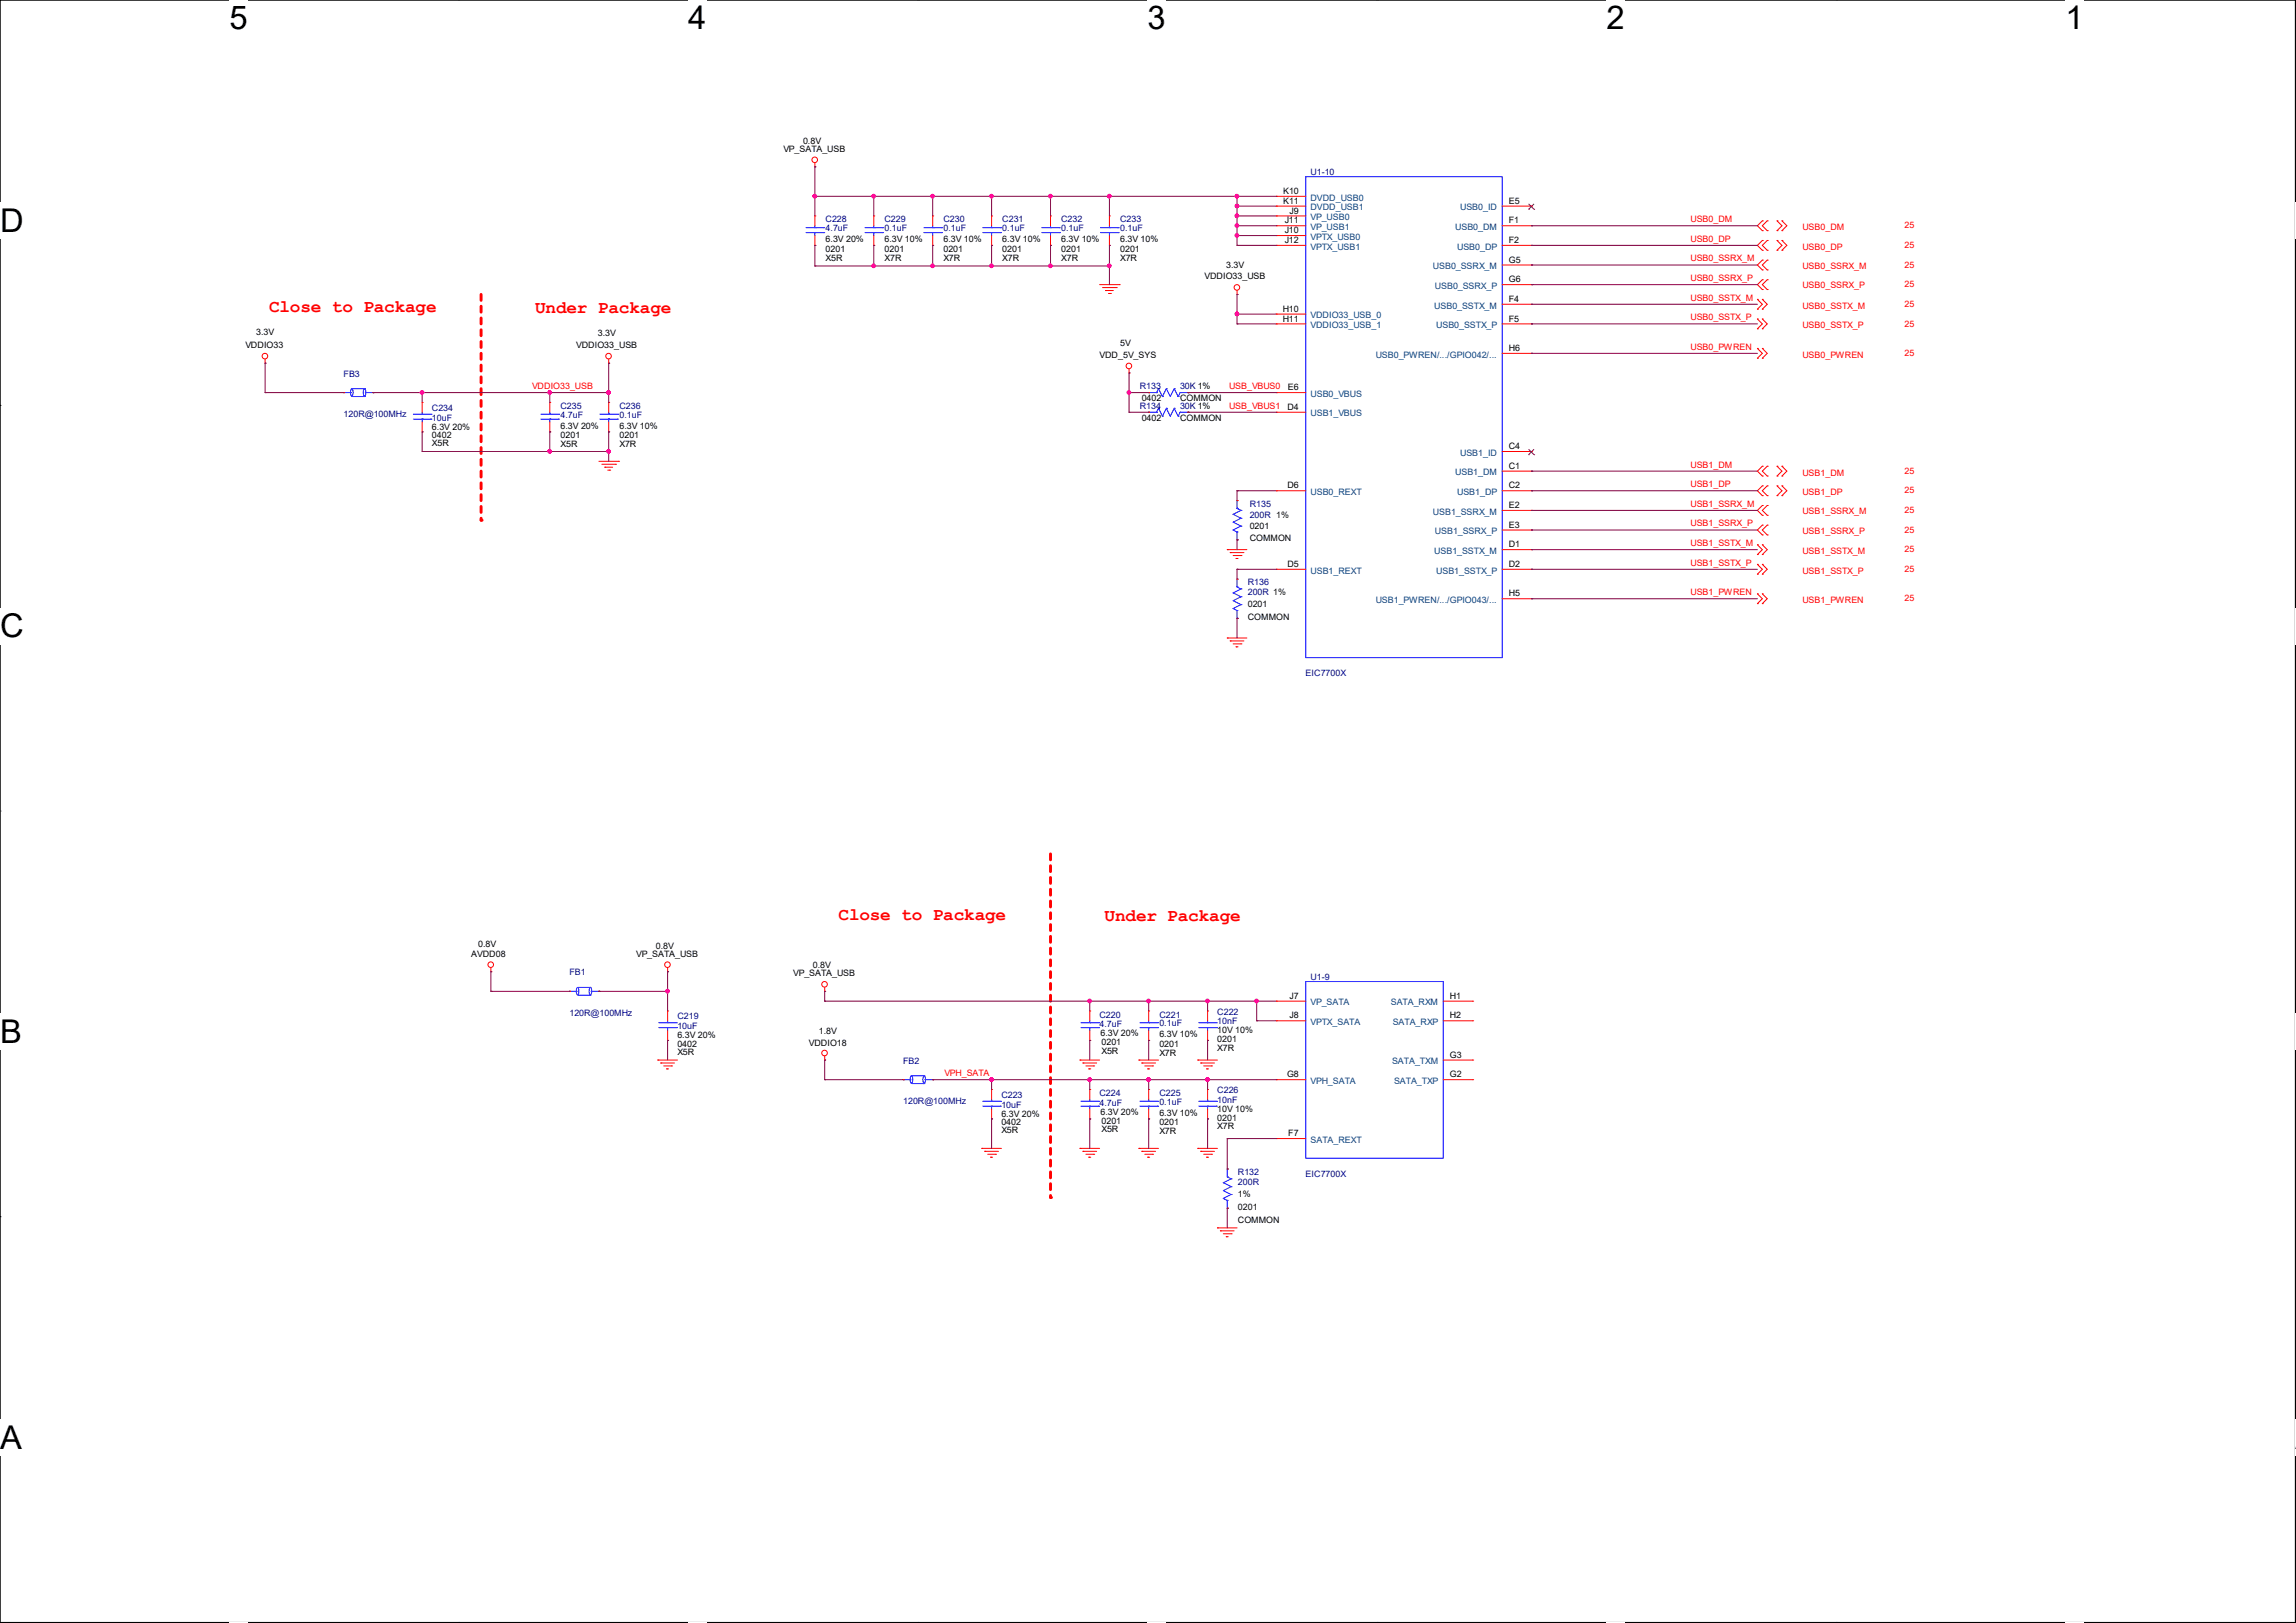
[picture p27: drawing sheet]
<svg xmlns="http://www.w3.org/2000/svg" width="297mm" height="210mm" viewBox="0 0 297 210" stroke-linecap="round" stroke-linejoin="round" font-family="sans-serif">
<defs><g id="words">
<g font-size="4.2">
<text x="29.7" y="3.8">5</text>
<text x="89" y="3.8">4</text>
<text x="148.4" y="3.8">3</text>
<text x="207.8" y="3.8">2</text>
<text x="267.2" y="3.8">1</text>
<text x="0" y="30">D</text>
<text x="0" y="82.5">C</text>
<text x="0" y="135">B</text>
<text x="0" y="187.5">A</text>
<text x="296.9" y="187.5">A</text>
</g>
<g font-size="2.3" fill="#f00">
<text x="34.8" y="40.3">Close to Package</text>
<text x="69.2" y="40.5">Under Package</text>
<text x="108.5" y="119.1">Close to Package</text>
<text x="142.9" y="119.2">Under Package</text>
</g>
<g font-size="1.1">
<text x="101.3" y="19.6">VP_SATA_USB</text>
<text x="103.9" y="18.6">0.8V</text>
<text x="166" y="25.1">K10</text>
<text x="166" y="26.4">K11</text>
<text x="166.2" y="28.9">J11</text>
<text x="166.8" y="27.6">J9</text>
<text x="195.2" y="26.4">E5</text>
<text x="195.2" y="28.9">F1</text>
<text x="106.8" y="31.3">6.3V 20%</text>
<text x="106.8" y="32.6">0201</text>
<text x="106.8" y="33.7">X5R</text>
<text x="114.4" y="31.3">6.3V 10%</text>
<text x="114.4" y="32.6">0201</text>
<text x="114.4" y="33.7">X7R</text>
<text x="122" y="31.3">6.3V 10%</text>
<text x="122" y="32.6">0201</text>
<text x="122" y="33.7">X7R</text>
<text x="129.7" y="31.3">6.3V 10%</text>
<text x="129.7" y="32.6">0201</text>
<text x="129.7" y="33.7">X7R</text>
<text x="137.3" y="31.3">6.3V 10%</text>
<text x="137.3" y="32.6">0201</text>
<text x="137.3" y="33.7">X7R</text>
<text x="144.9" y="31.3">6.3V 10%</text>
<text x="144.9" y="32.6">0201</text>
<text x="144.9" y="33.7">X7R</text>
<text x="158.6" y="34.6">3.3V</text>
<text x="166.2" y="30.2">J10</text>
<text x="166.2" y="31.5">J12</text>
<text x="195.2" y="31.5">F2</text>
<text x="195.2" y="34">G5</text>
<text x="155.8" y="36.2">VDDIO33_USB</text>
<text x="165.9" y="40.3">H10</text>
<text x="165.9" y="41.6">H11</text>
<text x="195.2" y="36.5">G6</text>
<text x="195.2" y="39.1">F4</text>
<text x="195.2" y="41.6">F5</text>
<text x="31.7" y="45">VDDIO33</text>
<text x="33.1" y="43.4">3.3V</text>
<text x="74.5" y="45">VDDIO33_USB</text>
<text x="77.3" y="43.5">3.3V</text>
<text x="142.2" y="46.3">VDD_5V_SYS</text>
<text x="144.9" y="44.8">5V</text>
<text x="195.2" y="45.4">H6</text>
<text x="147.7" y="51.9">0402</text>
<text x="152.6" y="51.9">COMMON</text>
<text x="166.5" y="53">D4</text>
<text x="166.6" y="50.5">E6</text>
<text x="55.9" y="55.6">6.3V 20%</text>
<text x="55.9" y="56.7">0402</text>
<text x="55.9" y="57.7">X5R</text>
<text x="72.5" y="55.5">6.3V 20%</text>
<text x="72.5" y="56.7">0201</text>
<text x="72.5" y="57.9">X5R</text>
<text x="80.1" y="55.5">6.3V 10%</text>
<text x="80.1" y="56.7">0201</text>
<text x="80.1" y="57.9">X7R</text>
<text x="147.7" y="54.4">0402</text>
<text x="152.6" y="54.4">COMMON</text>
<text x="195.2" y="58.1">C4</text>
<text x="166.5" y="63.2">D6</text>
<text x="195.2" y="60.7">C1</text>
<text x="195.2" y="63.2">C2</text>
<text x="195.2" y="65.7">E2</text>
<text x="161.7" y="68.4">0201</text>
<text x="161.7" y="70.1">COMMON</text>
<text x="195.2" y="68.3">E3</text>
<text x="195.2" y="70.8">D1</text>
<text x="166.5" y="73.4">D5</text>
<text x="195.2" y="73.4">D2</text>
<text x="195.2" y="77.2">H5</text>
<text x="161.4" y="78.6">0201</text>
<text x="161.4" y="80.2">COMMON</text>
<text x="61" y="123.8">AVDD08</text>
<text x="61.8" y="122.5">0.8V</text>
<text x="82.3" y="123.8">VP_SATA_USB</text>
<text x="84.8" y="122.8">0.8V</text>
<text x="105.1" y="125.3">0.8V</text>
<text x="102.6" y="126.3">VP_SATA_USB</text>
<text x="166.8" y="129.2">J7</text>
<text x="166.8" y="131.8">J8</text>
<text x="187.6" y="129.2">H1</text>
<text x="187.6" y="131.8">H2</text>
<text x="87.6" y="134.3">6.3V 20%</text>
<text x="87.6" y="135.5">0402</text>
<text x="87.6" y="136.5">X5R</text>
<text x="104.6" y="135.3">VDDIO18</text>
<text x="105.9" y="133.8">1.8V</text>
<text x="142.4" y="134.1">6.3V 20%</text>
<text x="142.5" y="135.2">0201</text>
<text x="142.5" y="136.4">X5R</text>
<text x="150" y="134.2">6.3V 10%</text>
<text x="150" y="135.5">0201</text>
<text x="150" y="136.6">X7R</text>
<text x="157.5" y="133.7">10V 10%</text>
<text x="157.5" y="134.8">0201</text>
<text x="157.5" y="136">X7R</text>
<text x="187.6" y="136.9">G3</text>
<text x="157.5" y="143.8">10V 10%</text>
<text x="166.5" y="139.4">G8</text>
<text x="187.6" y="139.4">G2</text>
<text x="129.5" y="144.5">6.3V 20%</text>
<text x="129.5" y="145.6">0402</text>
<text x="129.5" y="146.6">X5R</text>
<text x="142.4" y="144.2">6.3V 20%</text>
<text x="142.5" y="145.4">0201</text>
<text x="142.5" y="146.5">X5R</text>
<text x="150" y="144.4">6.3V 10%</text>
<text x="150" y="145.6">0201</text>
<text x="150" y="146.8">X7R</text>
<text x="157.5" y="145">0201</text>
<text x="157.5" y="146.1">X7R</text>
<text x="166.7" y="147">F7</text>
<text x="160.1" y="154.9">1%</text>
<text x="160.1" y="156.5">0201</text>
<text x="160.1" y="158.2">COMMON</text>
</g>
<g font-size="1.1" fill="#000080">
<text x="169.5" y="22.7">U1-10</text>
<text x="106.8" y="28.8">C228</text>
<text x="106.8" y="29.9">4.7uF</text>
<text x="114.4" y="28.8">C229</text>
<text x="114.4" y="29.9">0.1uF</text>
<text x="122" y="28.8">C230</text>
<text x="122" y="29.9">0.1uF</text>
<text x="129.7" y="28.8">C231</text>
<text x="129.7" y="29.9">0.1uF</text>
<text x="137.3" y="28.8">C232</text>
<text x="137.3" y="29.9">0.1uF</text>
<text x="144.9" y="28.8">C233</text>
<text x="144.9" y="29.9">0.1uF</text>
<text x="44.4" y="48.7">FB3</text>
<text x="44.4" y="53.9">120R@100MHz</text>
<text x="55.9" y="53.2">C234</text>
<text x="72.5" y="52.9">C235</text>
<text x="80.1" y="52.9">C236</text>
<text x="147.4" y="52.9">R134</text>
<text x="147.4" y="50.4">R133</text>
<text x="152.6" y="52.9">30K 1%</text>
<text x="152.6" y="50.4">30K 1%</text>
<text x="55.9" y="54.4">10uF</text>
<text x="72.5" y="54.1">4.7uF</text>
<text x="80.1" y="54.1">0.1uF</text>
<text x="161.7" y="65.6">R135</text>
<text x="161.7" y="67">200R 1%</text>
<text x="161.4" y="75.6">R136</text>
<text x="161.4" y="77">200R 1%</text>
<text x="168.9" y="87.5">EIC7700X</text>
<text x="73.7" y="126.2">FB1</text>
<text x="73.7" y="131.4">120R@100MHz</text>
<text x="87.6" y="131.9">C219</text>
<text x="142.2" y="131.7">C220</text>
<text x="150" y="131.7">C221</text>
<text x="157.5" y="131.3">C222</text>
<text x="169.5" y="126.8">U1-9</text>
<text x="87.6" y="133.2">10uF</text>
<text x="116.8" y="137.6">FB2</text>
<text x="142.2" y="132.9">4.7uF</text>
<text x="150" y="132.8">0.1uF</text>
<text x="157.5" y="132.5">10nF</text>
<text x="116.8" y="142.8">120R@100MHz</text>
<text x="129.5" y="142.1">C223</text>
<text x="129.5" y="143.3">10uF</text>
<text x="142.2" y="141.8">C224</text>
<text x="142.2" y="143.1">4.7uF</text>
<text x="150" y="141.8">C225</text>
<text x="150" y="143">0.1uF</text>
<text x="157.5" y="141.4">C226</text>
<text x="157.5" y="142.7">10nF</text>
<text x="160.1" y="152">R132</text>
<text x="160.1" y="153.4">200R</text>
<text x="168.9" y="152.2">EIC7700X</text>
</g>
<g font-size="1.1" fill="#004080">
<text x="169.5" y="26">DVDD_USB0</text>
<text x="169.5" y="27.2">DVDD_USB1</text>
<text x="169.5" y="28.5">VP_USB0</text>
<text x="169.5" y="29.8">VP_USB1</text>
<text x="188.2" y="29.8">USB0_DM</text>
<text x="188.9" y="27.2">USB0_ID</text>
<text x="169.5" y="31">VPTX_USB0</text>
<text x="169.5" y="32.3">VPTX_USB1</text>
<text x="185.4" y="34.8">USB0_SSRX_M</text>
<text x="188.5" y="32.3">USB0_DP</text>
<text x="169.5" y="41.2">VDDIO33_USB_0</text>
<text x="185.5" y="39.9">USB0_SSTX_M</text>
<text x="185.6" y="37.4">USB0_SSRX_P</text>
<text x="169.5" y="42.5">VDDIO33_USB_1</text>
<text x="178" y="46.3">USB0_PWREN/.../GPIO042/...</text>
<text x="185.8" y="42.5">USB0_SSTX_P</text>
<text x="169.5" y="51.4">USB0_VBUS</text>
<text x="169.5" y="53.9">USB1_VBUS</text>
<text x="188.9" y="59">USB1_ID</text>
<text x="169.5" y="64.1">USB0_REXT</text>
<text x="188.2" y="61.5">USB1_DM</text>
<text x="188.5" y="64.1">USB1_DP</text>
<text x="185.4" y="66.6">USB1_SSRX_M</text>
<text x="185.5" y="71.7">USB1_SSTX_M</text>
<text x="185.6" y="69.1">USB1_SSRX_P</text>
<text x="169.5" y="74.2">USB1_REXT</text>
<text x="185.8" y="74.2">USB1_SSTX_P</text>
<text x="178" y="78">USB1_PWREN/.../GPIO043/...</text>
<text x="169.5" y="130.1">VP_SATA</text>
<text x="179.9" y="130.1">SATA_RXM</text>
<text x="169.5" y="132.6">VPTX_SATA</text>
<text x="180.1" y="137.7">SATA_TXM</text>
<text x="180.2" y="132.6">SATA_RXP</text>
<text x="169.5" y="140.3">VPH_SATA</text>
<text x="180.3" y="140.3">SATA_TXP</text>
<text x="169.5" y="147.9">SATA_REXT</text>
</g>
<g font-size="1.1" fill="#f00">
<text x="218.7" y="28.7">USB0_DM</text>
<text x="233.1" y="29.8">USB0_DM</text>
<text x="246.4" y="29.5">25</text>
<text x="218.7" y="31.3">USB0_DP</text>
<text x="218.7" y="33.8">USB0_SSRX_M</text>
<text x="233.1" y="32.3">USB0_DP</text>
<text x="233.1" y="34.8">USB0_SSRX_M</text>
<text x="246.4" y="32.1">25</text>
<text x="246.4" y="34.6">25</text>
<text x="218.7" y="36.4">USB0_SSRX_P</text>
<text x="218.7" y="38.9">USB0_SSTX_M</text>
<text x="218.7" y="41.4">USB0_SSTX_P</text>
<text x="233.1" y="37.3">USB0_SSRX_P</text>
<text x="233.1" y="40">USB0_SSTX_M</text>
<text x="246.4" y="37.2">25</text>
<text x="246.4" y="39.7">25</text>
<text x="218.7" y="45.3">USB0_PWREN</text>
<text x="233.1" y="42.5">USB0_SSTX_P</text>
<text x="233.1" y="46.3">USB0_PWREN</text>
<text x="246.4" y="42.2">25</text>
<text x="246.4" y="46.1">25</text>
<text x="68.8" y="50.3">VDDIO33_USB</text>
<text x="159" y="50.3">USB_VBUS0</text>
<text x="159" y="52.9">USB_VBUS1</text>
<text x="218.7" y="60.5">USB1_DM</text>
<text x="218.7" y="63">USB1_DP</text>
<text x="218.7" y="65.6">USB1_SSRX_M</text>
<text x="233.1" y="61.6">USB1_DM</text>
<text x="233.1" y="64.1">USB1_DP</text>
<text x="246.4" y="61.3">25</text>
<text x="246.4" y="63.8">25</text>
<text x="218.7" y="68.1">USB1_SSRX_P</text>
<text x="218.7" y="70.7">USB1_SSTX_M</text>
<text x="233.1" y="66.5">USB1_SSRX_M</text>
<text x="233.1" y="69">USB1_SSRX_P</text>
<text x="233.1" y="71.7">USB1_SSTX_M</text>
<text x="246.4" y="66.4">25</text>
<text x="246.4" y="68.9">25</text>
<text x="246.4" y="71.5">25</text>
<text x="218.7" y="73.2">USB1_SSTX_P</text>
<text x="218.7" y="77">USB1_PWREN</text>
<text x="233.1" y="74.3">USB1_SSTX_P</text>
<text x="246.4" y="74">25</text>
<text x="246.4" y="77.8">25</text>
<text x="233.1" y="78.1">USB1_PWREN</text>
<text x="122.2" y="139.2">VPH_SATA</text>
</g>
</g></defs>
<path d="M0 0h296.9v209.9h-296.9z" fill="none" stroke="#000" stroke-width=".13"/>
<g fill="#fff">
<path d="M29.7 0h2.3v4.7h-2.3z"/>
<path d="M29.7 209.9h2.3v.1h-2.3z"/>
</g>
<path d="M59.4 0h.1M59.4 209.9h.1" fill="none" stroke="#000" stroke-width=".13"/>
<g fill="#fff">
<path d="M89 0h2.4v4.7h-2.4z"/>
<path d="M89 209.9h2.4v.1h-2.4z"/>
</g>
<path d="M118.7 0h.1M118.7 209.9h.1" fill="none" stroke="#000" stroke-width=".13"/>
<g fill="#fff">
<path d="M148.4 0h2.4v4.7h-2.4z"/>
<path d="M148.4 209.9h2.4v.1h-2.4z"/>
</g>
<path d="M178.1 0h.1M178.1 209.9h.1" fill="none" stroke="#000" stroke-width=".13"/>
<g fill="#fff">
<path d="M207.8 0h2.4v4.7h-2.4z"/>
<path d="M207.8 209.9h2.4v.1h-2.4z"/>
</g>
<path d="M237.5 0h.1M237.5 209.9h.1" fill="none" stroke="#000" stroke-width=".13"/>
<g fill="#fff">
<path d="M267.2 0h2.4v4.7h-2.4z"/>
<path d="M267.2 209.9h2.4v.1h-2.4z"/>
<path d="M0 26.2h3v4.7h-3z"/>
<path d="M296.9 26.2h.1v4.7h-.1z"/>
<path d="M0 78.7h3v4.7h-3z"/>
<path d="M296.9 78.7h.1v4.7h-.1z"/>
</g>
<path d="M0 52.5h.1M296.9 52.5h.1" fill="none" stroke="#000" stroke-width=".13"/>
<g fill="#fff">
<path d="M0 131.1h2.8v4.8h-2.8z"/>
<path d="M296.9 131.1h.1v4.8h-.1z"/>
</g>
<path d="M0 104.9h.1M296.9 104.9h.1" fill="none" stroke="#000" stroke-width=".13"/>
<g fill="#fff">
<path d="M-.1 183.6h2.9v4.8h-2.9z"/>
<path d="M296.8 183.6h.2v4.8h-.2z"/>
</g>
<path d="M0 157.4h.1M296.9 157.4h.1" fill="none" stroke="#000" stroke-width=".13"/>
<path d="M62.2 38.1v29.2" fill="none" stroke="#f00" stroke-width=".38" stroke-dasharray=".8 .8"/>
<circle cx="62.2" cy="67.3" r=".19" fill="#f00" stroke-dasharray=".8 .8"/>
<path d="M135.9 110.5v44.4" fill="none" stroke="#f00" stroke-width=".38" stroke-dasharray=".8 .8"/>
<circle cx="135.9" cy="154.9" r=".19" fill="#f00" stroke-dasharray=".8 .8"/>
<g fill="none" stroke="#f00" stroke-width=".13">
<path d="M105.4 21.6h.1M105.4 27.9h.1M105.4 31.7h.1M105.4 21.1v.5M105.4 27.9v1.3M105.4 30.5v1.2M113 27.9h.1M113 31.7h.1M113 27.9v1.3M113 30.5v1.2M120.6 27.9h.1M120.6 31.7h.1"/>
<path d="M120.6 27.9v1.3M120.6 30.5v1.2M128.3 27.9h.1M128.3 31.7h.1M128.3 27.9v1.3M128.3 30.5v1.2M135.9 27.9h.1M135.9 31.7h.1M135.9 27.9v1.3M135.9 30.5v1.2M142.2 36.8h2.6M142.6 37.2h1.8"/>
<path d="M143 37.6h.1M143 37.6h1M143.4 38h.2M143.5 27.9h.1M143.5 31.7h.1M143.5 27.9v1.3M143.5 30.5v1.2M143.6 38h.1M144.4 37.2h.1M144.8 36.8h.1M160 38.1h.1M160 37.6v.5"/>
<path d="M165.1 25.4h.1M165.1 26.7h.1M165.1 27.9h.1M165.1 29.2h.1M165.1 30.5h.1M165.1 31.7h.1M165.1 25.4h3.8M165.1 26.7h3.8M165.1 27.9h3.8M165.1 29.2h3.8M165.1 30.5h3.8M165.1 31.7h3.8"/>
<path d="M194.3 36.8h3.8M194.3 26.7h3.8M194.3 29.2h3.8M194.3 31.7h3.8M194.3 34.3h3.8M194.3 39.4h3.8M198.1 26.7h.1M198.1 29.2h.1M198.1 31.7h.1M198.1 34.3h.1M198.1 36.8h.1M198.1 39.4h.1"/>
<path d="M227.3 38.7h.1M227.3 38.7l.7 .7-.7 .6M228 28.6h.1M228 29.8h.1M228 31.1h.1M228 32.4h.1M228 33.7h.1M228 34.9h.1M228 36.2h.1M228 37.5h.1M228 38.7h.1M228 28.6l-.7 .6 .7 .6"/>
<path d="M228 31.1l-.7 .6 .7 .7M228 33.7l-.7 .6 .7 .6M228 36.2l-.7 .6 .7 .7M228 38.7l.6 .7-.6 .6M228.6 29.8h.1M228.6 28.6h.1M228.6 32.4h.1M228.6 31.1h.1M228.6 34.9h.1M228.6 33.7h.1M228.6 37.5h.1M228.6 36.2h.1"/>
<path d="M228.6 28.6l-.6 .6 .6 .6M228.6 31.1l-.6 .6 .6 .7M228.6 33.7l-.6 .6 .6 .6M228.6 36.2l-.6 .6 .6 .7M229.9 29.8h.1M229.9 28.6h.1M229.9 32.4h.1M229.9 31.1h.1M229.9 31.1l.6 .6-.6 .7M229.9 28.6l.6 .6-.6 .6M230.5 29.8h.1M230.5 28.6h.1"/>
<path d="M230.5 32.4h.1M230.5 31.1h.1M230.5 28.6l.6 .6-.6 .6M230.5 31.1l.6 .6-.6 .7M34.3 47h.1M34.3 46.5v.5M44.4 50.8h.1M48.3 50.8h.1M54.6 52.1h.1M54.6 55.9h.1M54.6 52.1v1.2M54.6 54.6v1.3"/>
<path d="M71.1 52.1h.1M71.1 55.9h.1M71.1 52.1v1.2M71.1 54.6v1.3M77.5 59.7h2.5M78.7 47h.1M78.7 52.1h.1M78.7 55.9h.1M78.7 46.5v.5M78.7 52.1v1.2M78.7 54.6v1.3M80 59.7h.1"/>
<path d="M146 48.3h.1M146 47.8v.5M148.6 53.3h.1M148.6 50.8h.1M153.7 53.3h.1M153.7 50.8h.1M165.1 40.6h.1M165.1 41.9h.1M165.1 50.8h.1M165.1 53.3h.1M165.1 40.6h3.8M165.1 41.9h3.8"/>
<path d="M165.1 50.8h3.8M165.1 53.3h3.8M194.3 41.9h3.8M194.3 45.7h3.8M194.3 58.4h3.8M198.1 41.9h.1M198.1 45.7h.1M198.1 58.4h.1M227.3 40h.1M227.3 42.5h.1M227.3 41.3h.1M227.3 46.4h.1"/>
<path d="M227.3 45.1h.1M227.3 41.3l.7 .6-.7 .6M227.3 45.1l.7 .6-.7 .7M228 40h.1M228 42.5h.1M228 41.3h.1M228 46.4h.1M228 45.1h.1M228 41.3l.6 .6-.6 .6M228 45.1l.6 .6-.6 .7M77.9 60.1h1.7M78.2 60.5h.1"/>
<path d="M78.2 60.5h1M78.6 60.8h.3M78.9 60.8h.1M79.6 60.1h.1M158.7 71.1h.1M158.7 71.1h2.6M159.1 71.5h.1M159.1 71.5h1.8M159.5 71.9h1M159.9 72.3h.1M159.9 72.3h.2M160 64.8h.1"/>
<path d="M160 69.8h.1M160 74.9h.1M160.5 71.9h.1M165.1 73.7h.1M165.1 63.5h.1M165.1 73.7h3.8M165.1 63.5h3.8M194.3 71.1h3.8M194.3 73.7h3.8M194.3 63.5h3.8M194.3 61h3.8M194.3 66h3.8"/>
<path d="M194.3 68.6h3.8M194.3 77.5h3.8M198.1 61h.1M198.1 63.5h.1M198.1 66h.1M198.1 68.6h.1M198.1 71.1h.1M198.1 73.7h.1M198.1 77.5h.1M227.3 71.8h.1M227.3 70.5h.1M227.3 74.3h.1"/>
<path d="M227.3 73h.1M227.3 78.1h.1M227.3 76.8h.1M227.3 70.5l.7 .6-.7 .7M227.3 73l.7 .7-.7 .6M227.3 76.8l.7 .7-.7 .6M228 60.3h.1M228 61.6h.1M228 62.9h.1M228 64.1h.1M228 65.4h.1M228 66.7h.1"/>
<path d="M228 67.9h.1M228 69.2h.1M228 71.8h.1M228 70.5h.1M228 74.3h.1M228 73h.1M228 78.1h.1M228 76.8h.1M228 60.3l-.7 .7 .7 .6M228 62.9l-.7 .6 .7 .6M228 65.4l-.7 .6 .7 .7M228 67.9l-.7 .7 .7 .6"/>
<path d="M228 70.5l.6 .6-.6 .7M228 73l.6 .7-.6 .6M228 76.8l.6 .7-.6 .6M228.6 61.6h.1M228.6 60.3h.1M228.6 64.1h.1M228.6 62.9h.1M228.6 66.7h.1M228.6 65.4h.1M228.6 69.2h.1M228.6 67.9h.1M228.6 60.3l-.6 .7 .6 .6"/>
<path d="M228.6 62.9l-.6 .6 .6 .6M228.6 65.4l-.6 .6 .6 .7M228.6 67.9l-.6 .7 .6 .6M229.9 61.6h.1M229.9 60.3h.1M229.9 64.1h.1M229.9 62.9h.1M229.9 62.9l.6 .6-.6 .6M229.9 60.3l.6 .7-.6 .6M230.5 61.6h.1M230.5 60.3h.1M230.5 64.1h.1"/>
<path d="M230.5 62.9h.1M230.5 60.3l.6 .7-.6 .6M230.5 62.9l.6 .6-.6 .6M158.7 82.5h.1M158.7 82.5h2.6M159.1 82.9h.1M159.1 82.9h1.8M159.5 83.3h1M159.9 83.7h.1M159.9 83.7h.2M160 80h.1M160.5 83.3h.1"/>
<path d="M63.5 125.7h.1M63.5 125.2v.5M73.7 128.3h.1M77.5 128.3h.1M85.1 137.2h.1M85.1 137.2h2.5M85.5 137.5h.1M85.5 137.5h1.7M85.9 137.9h1M86.2 138.3h.1M86.2 138.3h.3M86.4 125.7h.1"/>
<path d="M86.4 130.8h.1M86.4 134.6h.1M86.4 125.2v.5M86.4 130.8v1.3M86.4 133.3v1.3M86.9 137.9h.1M106.7 128.3h.1M106.7 137.2h.1M106.7 127.8v.5M106.7 136.7v.5M116.8 139.7h.1M120.6 139.7h.1"/>
<path d="M139.7 137.2h.1M139.7 137.2h2.5M140.1 137.5h.1M140.1 137.5h1.8M140.5 137.9h1M140.8 138.3h.1M140.8 138.3h.3M141 130.8h.1M141 134.6h.1M141 130.8v1.3M141 133.3v1.3M141.5 137.9h.1"/>
<path d="M147.3 137.2h.1M147.3 137.2h2.6M147.7 137.5h.1M147.7 137.5h1.8M148.1 137.9h1M148.5 138.3h.1M148.5 138.3h.2M148.6 130.8h.1M148.6 134.6h.1M148.6 130.8v1.3M148.6 133.3v1.3M149.1 137.9h.1"/>
<path d="M154.9 137.2h.1M154.9 137.2h2.6M155.3 137.5h.1M155.3 137.5h1.8M155.7 137.9h1M156.1 138.3h.1M156.1 138.3h.2M156.2 130.8h.1M156.2 134.6h.1M156.2 130.8v1.3M156.2 133.3v1.3M156.7 137.9h.1"/>
<path d="M165.1 129.5h.1M165.1 132.1h.1M165.1 139.7h.1M165.1 129.5h3.8M165.1 132.1h3.8M165.1 139.7h3.8M186.7 137.2h3.8M186.7 129.5h3.8M186.7 132.1h3.8M186.7 139.7h3.8M190.5 129.5h.1M190.5 132.1h.1"/>
<path d="M190.5 137.2h.1M190.5 139.7h.1M127 148.6h.1M127 148.6h2.5M127.4 149h.1M127.4 149h1.8M127.8 149.4h1M128.1 149.7h.1M128.1 149.7h.3M128.3 141h.1M128.3 144.8h.1M128.3 141v1.2"/>
<path d="M128.3 143.5v1.3M128.8 149.4h.1M139.7 148.6h.1M139.7 148.6h2.5M140.1 149h.1M140.1 149h1.8M140.5 149.4h1M140.8 149.7h.1M140.8 149.7h.3M141 141h.1M141 144.8h.1M141 141v1.2"/>
<path d="M141 143.5v1.3M141.5 149.4h.1M147.3 148.6h.1M147.3 148.6h2.6M147.7 149h.1M147.7 149h1.8M148.1 149.4h1M148.5 149.7h.1M148.5 149.7h.2M148.6 141h.1M148.6 144.8h.1M148.6 141v1.2"/>
<path d="M148.6 143.5v1.3M149.1 149.4h.1M154.9 148.6h.1M154.9 148.6h2.6M155.3 149h.1M155.3 149h1.8M155.7 149.4h1M156.1 149.7h.1M156.1 149.7h.2M156.2 141h.1M156.2 144.8h.1M156.2 141v1.2"/>
<path d="M156.2 143.5v1.3M156.7 149.4h.1M157.5 158.9h.1M157.5 158.9h2.5M157.9 159.3h.1M157.9 159.3h1.7M158.2 159.6h1.1M158.7 151.3h.1M158.7 156.3h.1M159.3 159.6h.1M165.1 147.3h.1M165.1 147.3h3.8"/>
<path d="M158.6 160h.1M158.6 160h.3"/>
<circle cx="105.4" cy="20.7" r=".36"/>
<circle cx="160" cy="37.2" r=".36"/>
<circle cx="34.3" cy="46.1" r=".36"/>
<circle cx="78.7" cy="46.1" r=".36"/>
<circle cx="146" cy="47.3" r=".36"/>
<circle cx="63.5" cy="124.8" r=".36"/>
<circle cx="86.3" cy="124.8" r=".36"/>
<circle cx="106.7" cy="136.2" r=".36"/>
<circle cx="106.7" cy="127.4" r=".36"/>
</g>
<g fill="none" stroke="#00f" stroke-width=".13">
<path d="M104.3 30.1h2.3M104.3 29.5h2.3M105.4 29.5h.1M105.4 30.1h.1M105.4 29.2v.3M105.4 30.1v.4M106.6 30.1h.1M106.6 29.5h.1M111.9 30.1h2.3M111.9 29.5h2.3M113 29.5h.1M113 30.1h.1"/>
<path d="M113 29.2v.3M113 30.1v.4M114.2 30.1h.1M114.2 29.5h.1M119.5 30.1h2.3M119.5 29.5h2.3M120.6 29.5h.1M120.6 30.1h.1M120.6 29.2v.3M120.6 30.1v.4M121.8 30.1h.1M121.8 29.5h.1"/>
<path d="M127.1 30.1h2.3M127.1 29.5h2.3M128.3 29.5h.1M128.3 30.1h.1M128.3 29.2v.3M128.3 30.1v.4M129.4 30.1h.1M129.4 29.5h.1M134.7 30.1h2.3M134.7 29.5h2.3M135.9 29.5h.1M135.9 30.1h.1"/>
<path d="M135.9 29.2v.3M135.9 30.1v.4M137 30.1h.1M137 29.5h.1M142.4 30.1h2.3M142.4 29.5h2.3M143.5 29.5h.1M143.5 30.1h.1M143.5 29.2v.3M143.5 30.1v.4M144.7 30.1h.1M144.7 29.5h.1"/>
<path d="M168.9 22.9h25.4v62.2h-25.4zM44.4 50.8h.1M44.4 50.8h1.1M45.4 50.4l.1-.1a.78 .78 0 0 1 0 1 .77 .77 0 0 1-.1-.9zM45.6 51.3h1.5M45.6 50.3h1.5M47.1 50.4l.1-.1a.78 .78 0 0 1 0 1 .77 .77 0 0 1-.1-.9zM47.1 51.3h.1M47.1 50.3h.1M47.2 50.8h1.1M48.3 50.8h.1M53.5 54.2h2.3"/>
<path d="M53.5 53.6h2.3M54.6 53.6h.1M54.6 54.2h.1M54.6 53.3v.3M54.6 54.2v.4M55.8 54.2h.1M55.8 53.6h.1M70 54.2h2.3M70 53.6h2.3M71.1 53.6h.1M71.1 54.2h.1M71.1 53.3v.3"/>
<path d="M71.1 54.2v.4M72.3 54.2h.1M72.3 53.6h.1M77.6 54.2h2.3M77.6 53.6h2.3M78.7 53.6h.1M78.7 54.2h.1M78.7 53.3v.3M78.7 54.2v.4M79.9 54.2h.1M79.9 53.6h.1M148.6 53.3h.1"/>
<path d="M148.6 50.8h.1M148.6 53.3h1M148.6 50.8h1M149.6 53.3h.1M149.6 50.8h.1M149.9 52.8h.1M149.9 50.3h.1M149.9 52.8l-.3 .5M149.9 52.8l.5 1M149.9 50.3l-.3 .5M149.9 50.3l.5 1M150.4 53.8h.1"/>
<path d="M150.4 51.3h.1M150.9 52.8h.1M150.9 50.3h.1M150.9 52.8l.5 1 .5-1M150.9 52.8l-.5 1M150.9 50.3l.5 1 .5-1M150.9 50.3l-.5 1M151.9 52.8h.1M151.9 50.3h.1M151.9 52.8l.5 1M151.9 50.3l.5 1M152.4 53.8h.1"/>
<path d="M152.4 51.3h.1M152.7 53.3h.1M152.7 50.8h.1M152.7 53.3l-.3 .5M152.7 53.3h1M152.7 50.8h1M152.7 50.8l-.3 .5M153.7 53.3h.1M153.7 50.8h.1M159.5 68.6h.1M159.5 66.5h.1M159.5 78.7h.1"/>
<path d="M159.5 76.7h.1M159.5 68.6l.5 .2M159.5 66.5l1 .6M159.5 78.7l.5 .3M159.5 76.7l1 .5M160 68.8h.1M160 65.8h.1M160 64.8h.1M160 69.8h.1M160 79h.1M160 75.9h.1M160 74.9h.1"/>
<path d="M160 65.8l.5 .2M160 64.8v1M160 68.8v1M160 74.9v1M160 79v1M160 75.9l.5 .3M160.5 68.1h.1M160.5 67.1h.1M160.5 66h.1M160.5 78.2h.1M160.5 77.2h.1M160.5 76.2h.1"/>
<path d="M160.5 67.1l-1 .5 1 .5M160.5 68.1l-1 .5M160.5 66l-1 .5M160.5 77.2l-1 .5 1 .5M160.5 78.2l-1 .5M160.5 76.2l-1 .5M160 80h.1M73.7 128.3h.1M73.7 128.3h1M74.6 127.8h.1a.78 .78 0 0 1 0 .9 .77 .77 0 0 1-.1-.9zM74.8 128.8h1.5M74.8 127.8h1.5"/>
<path d="M76.3 127.8h.1a.78 .78 0 0 1 0 .9 .77 .77 0 0 1-.1-.9zM76.3 128.8h.1M76.3 127.8h.1M76.5 128.3h1M77.5 128.3h.1M85.2 133h2.3M85.2 132.3h2.3M86.4 132.3h.1M86.4 133h.1M86.4 132.1v.2M86.4 133v.3M87.5 133h.1"/>
<path d="M87.5 132.3h.1M116.8 139.7h.1M116.8 139.7h1.1M117.8 139.3l.1-.1a.78 .78 0 0 1 0 1 .77 .77 0 0 1-.1-.9zM118 139.2h1.5M119.5 139.3v-.1a.78 .78 0 0 1 0 1 .77 .77 0 0 1 0-.9zM119.5 139.2h.1M119.6 139.7h1M120.6 139.7h.1M139.8 133h2.3M139.8 132.3h2.3M141 132.3h.1"/>
<path d="M141 133h.1M141 132.1v.2M141 133v.3M142.1 133h.1M142.1 132.3h.1M147.4 133h2.3M147.4 132.3h2.3M148.6 132.3h.1M148.6 133h.1M148.6 132.1v.2M148.6 133v.3M149.7 133h.1"/>
<path d="M149.7 132.3h.1M155.1 133h2.3M155.1 132.3h2.3M156.2 132.3h.1M156.2 133h.1M156.2 132.1v.2M156.2 133v.3M157.4 133h.1M157.4 132.3h.1M168.9 127h17.8v22.9h-17.8zM118 140.2h1.5M119.5 140.2h.1"/>
<path d="M127.1 143.1h2.3M127.1 142.5h2.3M128.3 142.5h.1M128.3 143.1h.1M128.3 142.2v.3M128.3 143.1v.4M129.4 143.1h.1M129.4 142.5h.1M139.8 143.1h2.3M139.8 142.5h2.3M141 142.5h.1M141 143.1h.1"/>
<path d="M141 142.2v.3M141 143.1v.4M142.1 143.1h.1M142.1 142.5h.1M147.4 143.1h2.3M147.4 142.5h2.3M148.6 142.5h.1M148.6 143.1h.1M148.6 142.2v.3M148.6 143.1v.4M149.7 143.1h.1M149.7 142.5h.1"/>
<path d="M155.1 143.1h2.3M155.1 142.5h2.3M156.2 142.5h.1M156.2 143.1h.1M156.2 142.2v.3M156.2 143.1v.4M157.4 143.1h.1M157.4 142.5h.1M158.2 155.1h.1M158.2 153h.1M158.2 155.1l.5 .2M158.2 153l1.1 .5"/>
<path d="M158.7 155.3h.1M158.7 152.3h.1M158.7 151.3h.1M158.7 156.3h.1M158.7 152.3l.6 .2M158.7 151.3v1M158.7 155.3v1M159.3 154.6h.1M159.3 153.5h.1M159.3 152.5h.1M159.3 153.5l-1.1 .6 1.1 .5M159.3 154.6l-1.1 .5"/>
<path d="M159.3 152.5l-1.1 .5"/>
</g>
<path d="M197.7 27.1h.1M197.7 26.4l.7 .7M198.4 27.1h.1M198.4 26.4l-.7 .7M197.7 58.8h.1M197.7 58.1l.7 .7M198.4 58.8h.1M198.4 58.1l-.7 .7" fill="none" stroke="#804000" stroke-width=".13"/>
<g fill="none" stroke="#800040" stroke-width=".13">
<path d="M105.4 21.6h.1M105.4 25.4h.1M105.4 31.7h.1M105.4 34.4h.1M105.4 25.4h59.7M105.4 21.6v6.3M105.4 31.7v2.7M105.4 34.4h38.1M113 25.4h.1M113 31.7h.1M113 34.4h.1M113 25.4v2.5"/>
<path d="M113 31.7v2.7M120.6 25.4h.1M120.6 31.7h.1M120.6 34.4h.1M120.6 25.4v2.5M120.6 31.7v2.7M128.3 25.4h.1M128.3 31.7h.1M128.3 34.4h.1M128.3 25.4v2.5M128.3 31.7v2.7M135.9 25.4h.1"/>
<path d="M135.9 31.7h.1M135.9 34.4h.1M135.9 25.4v2.5M135.9 31.7v2.7M143.5 25.4h.1M143.5 31.7h.1M143.5 34.4h.1M143.5 25.4v2.5M143.5 31.7v5.1M160 25.4h.1M160 26.7h.1M160 27.9h.1"/>
<path d="M160 29.2h.1M160 30.5h.1M160 31.7h.1M160 38.1h.1M160 25.4v6.3M160 38.1v3.8M160 26.7h5.1M160 27.9h5.1M160 29.2h5.1M160 30.5h5.1M160 31.7h5.1M198.1 29.2h.1"/>
<path d="M198.1 31.7h.1M198.1 34.3h.1M198.1 36.8h.1M198.1 39.4h.1M198.1 29.2h29.2M198.1 31.7h29.2M198.1 34.3h29.2M198.1 36.8h29.2M198.1 39.4h29.2M34.3 47h.1M34.3 50.8h.1M34.3 50.8h10.1"/>
<path d="M34.3 47v3.8M48.3 50.8h.1M48.3 50.8h30.4M54.6 55.9h.1M54.6 58.4h.1M54.6 50.8h.1M54.6 50.8v1.3M54.6 55.9v2.5M54.6 58.4h24.1M71.1 50.8h.1M71.1 55.9h.1M71.1 58.4h.1"/>
<path d="M71.1 50.8v1.3M71.1 55.9v2.5M78.7 50.8h.1M78.7 55.9h.1M78.7 58.4h.1M78.7 47h.1M78.7 47v5.1M78.7 55.9v3.8M146 50.8h.1M146 53.3h.1M146 48.3h.1M146 50.8h2.6"/>
<path d="M146 48.3v5M146 53.3h2.6M153.7 50.8h.1M153.7 53.3h.1M153.7 50.8h11.4M153.7 53.3h11.4M160 40.6h.1M160 41.9h.1M160 40.6h5.1M160 41.9h5.1M198.1 41.9h.1M198.1 45.7h.1"/>
<path d="M198.1 41.9h29.2M198.1 45.7h29.2M160 63.5h.1M160 69.8h.1M160 73.7h.1M160 63.5v1.3M160 69.8v1.3M160 73.7v1.2M160 63.5h5.1M160 73.7h5.1M198.1 61h.1M198.1 63.5h.1"/>
<path d="M198.1 66h.1M198.1 68.6h.1M198.1 71.1h.1M198.1 73.7h.1M198.1 77.5h.1M198.1 61h29.2M198.1 63.5h29.2M198.1 66h29.2M198.1 68.6h29.2M198.1 71.1h29.2M198.1 73.7h29.2M198.1 77.5h29.2"/>
<path d="M160 80h.1M160 80v2.5M63.5 125.7h.1M63.5 128.3h.1M63.5 125.7v2.6M63.5 128.3h10.2M77.5 128.3h.1M77.5 128.3h8.9M86.4 125.7h.1M86.4 128.3h.1M86.4 134.6h.1M86.4 125.7v5.1"/>
<path d="M86.4 134.6v2.6M106.7 128.3h.1M106.7 129.5h.1M106.7 137.2h.1M106.7 139.7h.1M106.7 128.3v1.2M106.7 137.2v2.5M106.7 129.5h58.4M106.7 139.7h10.1M120.6 139.7h.1M120.6 139.7h44.5M128.3 139.7h.1"/>
<path d="M128.3 139.7v1.3M141 129.5h.1M141 134.6h.1M141 139.7h.1M141 129.5v1.3M141 134.6v2.6M141 139.7v1.3M148.6 129.5h.1M148.6 134.6h.1M148.6 139.7h.1M148.6 129.5v1.3M148.6 134.6v2.6"/>
<path d="M148.6 139.7v1.3M156.2 129.5h.1M156.2 134.6h.1M156.2 139.7h.1M156.2 129.5v1.3M156.2 134.6v2.6M156.2 139.7v1.3M162.6 129.5h.1M162.6 132.1h.1M162.6 129.5v2.6M162.6 132.1h2.5M128.3 144.8h.1"/>
<path d="M128.3 144.8v3.8M141 144.8h.1M141 144.8v3.8M148.6 144.8h.1M148.6 144.8v3.8M156.2 144.8h.1M156.2 144.8v3.8M158.7 147.3h.1M158.7 156.3h.1M158.7 147.3v4M158.7 156.3v2.6M158.7 147.3h6.4"/>
</g>
<g fill="#f0f" stroke="#f0f" stroke-width=".13">
<circle cx="160" cy="26.6" r=".23"/>
<circle cx="160" cy="29.2" r=".23"/>
<circle cx="160" cy="27.9" r=".23"/>
<circle cx="160" cy="30.5" r=".23"/>
<circle cx="160" cy="40.6" r=".23"/>
<circle cx="113" cy="25.4" r=".23"/>
<circle cx="105.4" cy="25.4" r=".23"/>
<circle cx="120.6" cy="25.4" r=".23"/>
<circle cx="128.2" cy="25.4" r=".23"/>
<circle cx="135.9" cy="25.4" r=".23"/>
<circle cx="120.6" cy="34.4" r=".23"/>
<circle cx="143.5" cy="34.4" r=".23"/>
<circle cx="146" cy="50.8" r=".23"/>
<circle cx="113" cy="34.4" r=".23"/>
<circle cx="135.9" cy="34.4" r=".23"/>
<circle cx="128.2" cy="34.4" r=".23"/>
<circle cx="160" cy="25.4" r=".23"/>
<circle cx="143.5" cy="25.4" r=".23"/>
<circle cx="78.7" cy="50.8" r=".23"/>
<circle cx="71.1" cy="50.8" r=".23"/>
<circle cx="78.7" cy="58.4" r=".23"/>
<circle cx="71.1" cy="58.4" r=".23"/>
<circle cx="54.6" cy="50.8" r=".23"/>
<circle cx="86.3" cy="128.2" r=".23"/>
<circle cx="148.6" cy="129.5" r=".23"/>
<circle cx="140.9" cy="129.5" r=".23"/>
<circle cx="156.2" cy="129.5" r=".23"/>
<circle cx="162.5" cy="129.5" r=".23"/>
<circle cx="128.2" cy="139.7" r=".23"/>
<circle cx="148.6" cy="139.7" r=".23"/>
<circle cx="140.9" cy="139.7" r=".23"/>
<circle cx="156.2" cy="139.7" r=".23"/>
</g>
<use href="#words"/>
</svg>
